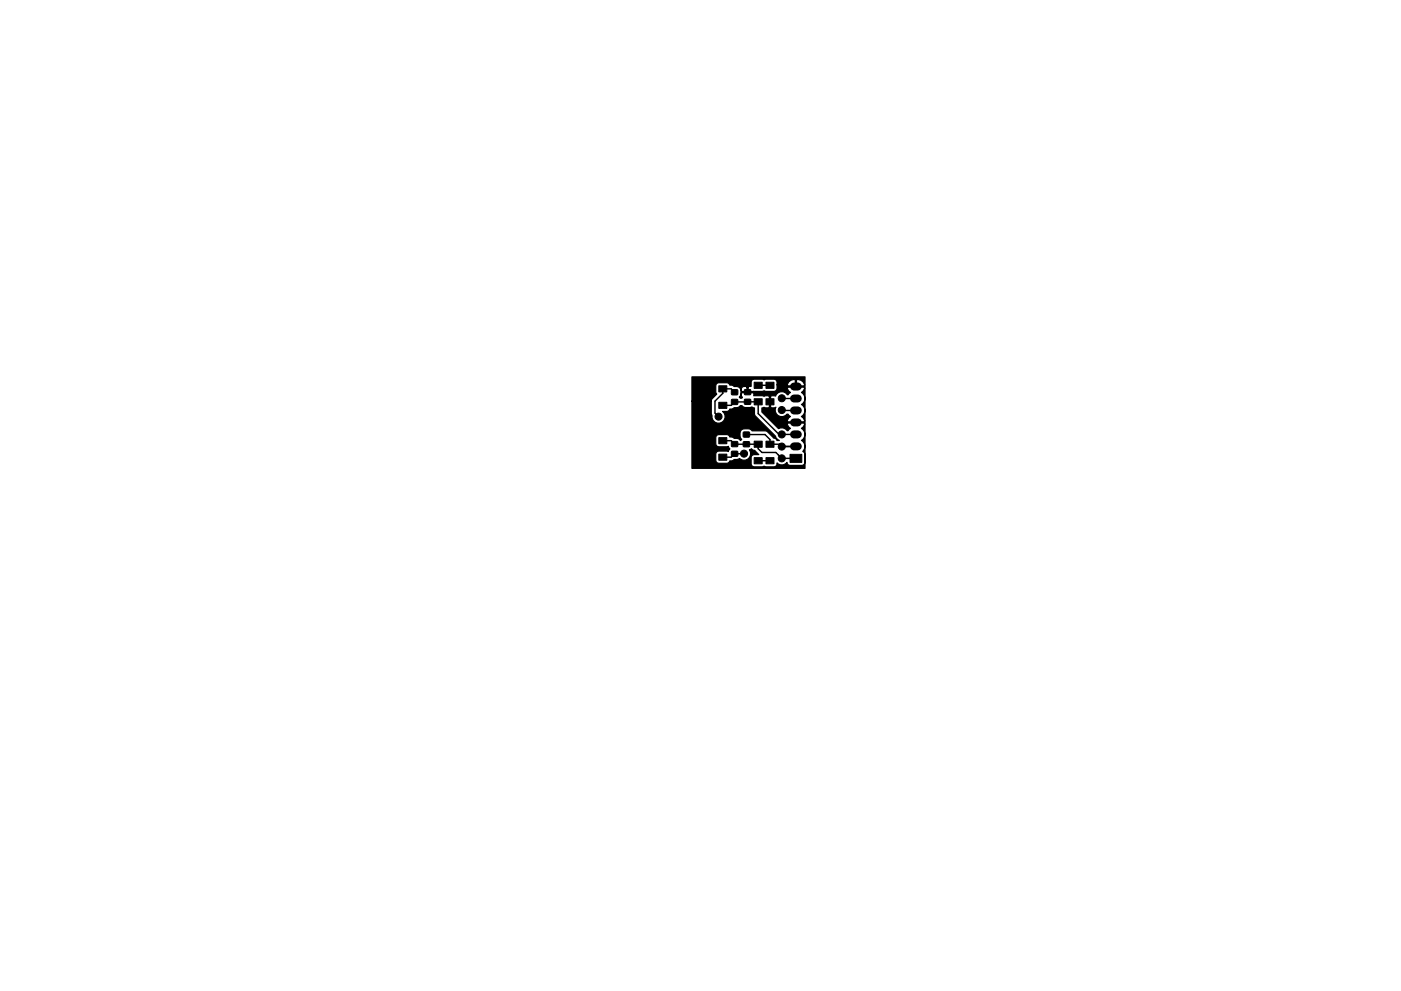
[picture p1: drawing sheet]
<svg xmlns="http://www.w3.org/2000/svg" width="297mm" height="210mm" viewBox="0 0 297 210" stroke-linecap="round" stroke-linejoin="round" font-family="sans-serif">
<g fill="#000" stroke="#000" stroke-width=".21">
<path d="M152.4 81.8h1.7v1.3h-1.7zM152.4 85.3h1.7v1.3h-1.7zM152.4 92.8h1.7v1.3h-1.7zM152.4 96.3h1.7v1.3h-1.7zM155.1 93.7h1.3v1h-1.3zM155.1 95.8h1.3v1h-1.3zM155.1 84.8h1.3v1h-1.3zM155.1 82.7h1.3v1h-1.3zM157.6 93.7h1.3v1l-1.3 .1zM157.6 91.7h1.3v1h-1.3zM157.9 82.7h1.2v1h-1.2zM157.9 84.7h1.2v1l-1.2 .1z"/>
<path d="M159.9 81.1h1.7v1.3h-1.7zM159.9 84.6h1.7v1.3h-1.7zM159.9 93.6h1.7v1.3h-1.7zM159.9 97.1h1.7v1.3h-1.7zM162.4 84.6h1.7v1.3h-1.7zM162.4 81.1h1.7v1.3h-1.7zM162.4 97.1h1.7v1.3h-1.7zM162.4 93.6h1.7v1.3h-1.7zM167.5 96.4h2.5v1.7h-2.5z"/>
<circle cx="152.3" cy="88.4" r=".75"/>
<circle cx="157.7" cy="96.2" r=".75"/>
<circle cx="165.7" cy="82" r=".75"/>
<circle cx="165.7" cy="87" r=".75"/>
<circle cx="165.7" cy="84.5" r=".75"/>
<circle cx="165.7" cy="89.7" r=".75"/>
<circle cx="165.7" cy="97.2" r=".75"/>
<circle cx="165.7" cy="92.2" r=".75"/>
<circle cx="165.7" cy="94.7" r=".75"/>
</g>
<path d="M168.3 94.7h.9M168.3 92.2h.9M168.3 89.6h.9M168.3 87.1h.9M168.3 84.5h.9M168.3 82h.9" fill="none" stroke="#000" stroke-width="1.7"/>
<g fill="none" stroke="#000" stroke-width=".3">
<path d="M150.3 81.2h-.1M153.2 86h1.8l.7-.7 5-.1v2.5l4.5 4.5h3.5M153.2 93.5h1.8l.8 .7h4.9v1l.8 .8h3l1.2 1.2h3M155.7 83.2l-.7-.7h-1.8v1l-1.6 1.6v2.5l.7 .8M157.7 96.3h-2l-.7 .7h-1.8M157.8 96.2l-.1 .1M158.2 92.2h4l1.1 1v1h2l.4 .5M160.7 81.7h2.6M160.7 97.7h2.6M165.5 94.2l.5 .5h2.7h-3M165.7 82h.1M165.7 94.5v.2"/>
<path d="M165.7 87l3 .1M165.7 84.5h3M165.8 82h2.9"/>
</g>
<circle cx="165.8" cy="87.1" r=".15" fill="#000"/>
<path d="M146.7 80h24v19.4h-24v-14.3h4.1v2.5l.2 .5a1.41 1.41 0 0 0 1.8 1.6 1.41 1.41 0 0 0 .4-2.4l1.1-.1 .4-.4 .6-.1 .3-.2a1.13 1.13 0 0 0 1.3-.4h.4l.1 .1a2.08 2.08 0 0 0 2 .1l.6 .2a2.26 2.26 0 0 0 .2 1.8l4.2 4.2 .2 .5 .6 .5h-.5l-.1-.4-.6-.1-1.5-1.5-3.1-.1-.4-.4a1.77 1.77 0 0 0-2 .5 1.66 1.66 0 0 0 .3 1.7l-.3 .3-.5-.4-.9-.1-.3-.2-.6-.1-.4-.4-1.9-.1-.6 .4v1.5a.65 .65 0 0 0 .6 .7l2-.1 .4 .5-.4 .6-2-.1a.65 .65 0 0 0-.6 .6v1.6l.6 .4 1.9-.1 .4-.4 .6-.1 .3-.2 .9-.1 .3-.1a1.39 1.39 0 0 0 1.9 0 1.39 1.39 0 0 0 .2-1.9l.4-.2 .4 .3h.3l.9 1h-1l-.5 .1-.1 .5v1.3a.65 .65 0 0 0 .6 .6h1.7l.4-.1 .4 .1h1.7a.68 .68 0 0 0 .6-.8 1.35 1.35 0 0 0 2.2-.1 .65 .65 0 0 0 .6 .6h2.5l.5-.1 .1-.5v-1.7l-.1-.5-.3-.1a1.48 1.48 0 0 0-.3-2.4 1.46 1.46 0 0 0 0-2.5l.7-.8-.1-.3h-3.5l-.1 .3 .7 .8-.7 .5a1.38 1.38 0 0 0-1.8-.4l-3.6-3.6v-.9l.5-.1 1 .1 .1-.1v-2.3h.3v2.3l.1 .1 1-.1a1.39 1.39 0 0 0 .5 1.8 1.39 1.39 0 0 0 1.8-.3h.3l.5 .5-.7 .8 .1 .3h3.5l.1-.3-.7-.8a1.46 1.46 0 0 0 0-2.6 1.46 1.46 0 0 0 0-2.5l.7-.8-.1-.4h-3.5l-.1 .4 .7 .8-.7 .5a1.38 1.38 0 0 0-1.3-.7 1.38 1.38 0 0 0-1.2 1l-4.6-.1v-.5l-.1-.2h-2.4l-.1 .2v.4l.2 .4-.1 .2h-.4l-.2-.3h.1a1.78 1.78 0 0 0 .2-1.7h.2v.4l.1 .2h1.1v-1h.2v1l3-.1 .4-.1 .4 .1h1.7a.65 .65 0 0 0 .6-.6v-.7h2.2l.1 .2h1.6v-1.4h.3v1.4h1.6l.1-.3a2.17 2.17 0 0 0-2.9-.9l-.5 .3-.3 .7h-2.2v-.8l-.4-.4h-1.9l-.4 .1-.4-.1h-1.7l-.6 .4v1.1h-.5l-.2 .1-.9-.1-.5 .5-.7-.4-.9-.1-.3-.2-.6-.1-.4-.4h-2.1l-.4 .5v1.3l.2 .5-1 .9-.2 .6h-4.1z" fill="#000" stroke="#000" stroke-width=".25"/>
</svg>
